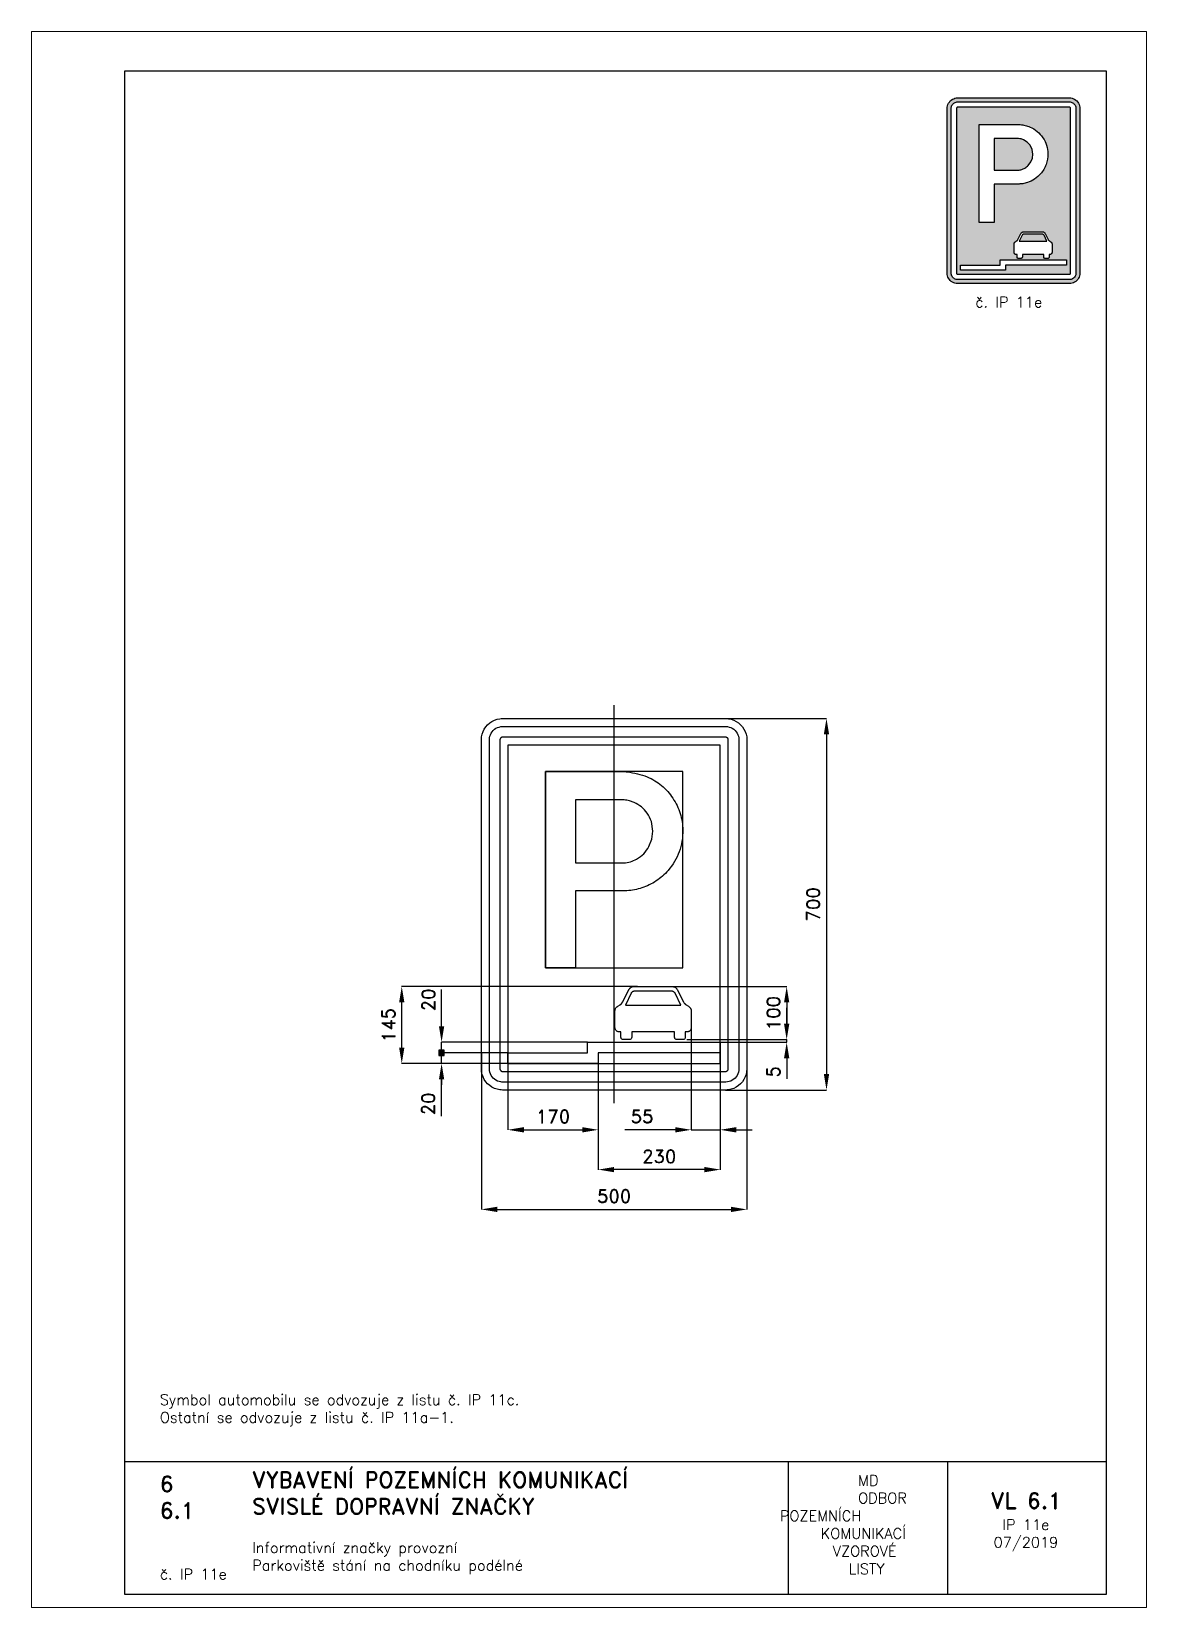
# Paper-space layout 'IP 11e' of a CAD drawing. Header units: millimetres. Extents: x 0 to 210, y 0 to 297.
# The model-space entities are those that its viewports show. They can reach past a viewport. Long polylines and large blocks are cut down to what shows.
import ezdxf

# ---------------------------------------------------------------- set-up
doc = ezdxf.new("R2010")
doc.units = ezdxf.units.MM
doc.header["$LTSCALE"] = 5
doc.linetypes.add('ČERCHOVANÁX2', pattern=[2, 1, -0.5, 0, -0.5])
doc.linetypes.add('ČÁRKOVANÁX2', pattern=[1.5, 1, -0.5])
for name, color, linetype in [('Kóty', 2, 'Continuous'), ('Rozpiska', 7, 'Continuous'), ('Značka', 7, 'Continuous')]:
    doc.layers.add(name, color=color, linetype=linetype)
doc.layers.add('Rámeček', color=6, linetype='Continuous', plot=False)
doc.styles.get("Standard").update_dxf_attribs({"font": 'romand.shx', "height": 25})
doc.dimstyles.get("Standard").update_dxf_attribs({"dimtxt": 25, "dimasz": 30, "dimexe": 0.18, "dimexo": 0.0625, "dimgap": 12.5, "dimtad": 1, "dimdec": 0, "dimzin": 0, "dimdsep": 46, "dimtxsty": 'Standard', "dimcen": 0.09, "dimadec": 0, "dimazin": 0, "dimtfac": 1, "dimtdec": 0, "dimtofl": 0, "dimtmove": 0, "dimatfit": 3, "dimfxl": 1, "dimtolj": 1, "dimtzin": 0, "dimarcsym": 0})

psp = doc.layouts.new('IP 11e')

# ---------------------------------------------------------------- texts
at = {"layer": 'Rozpiska', "color": 7, "attachment_point": 1}
for s, width, gutter_width, heights, insert, char_height in [('\\pi5.2619;č. IP 11e', 25, 75, [0], (172.4999999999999, 247.0033418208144), 2), ('\\PSymbol automobilu se odvozuje z listu č. IP 11c.{\\H1.83333x; }\\POstatní se odvozuje z listu č. IP 11a-1.{\\H1.55556x; }', 155.5010732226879, 100, [0], (24.16971776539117, 43.48877299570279), 2), ('6', 149.04217740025, 100, [0], (24.16971776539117, 24.77143633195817), 3), ('{\\C6;VYBAVENÍ POZEMNÍCH KOMUNIKACÍ\\P}SVISLÉ DOPRAVNÍ ZNAČKY{\\H1.34524x; }', 149.04217740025, 100, [0], (41.56166878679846, 25.56072462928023), 3), ('\\pi14.7414;{\\C6;MD\\P\\pi2.36044;}ODBOR POZEMNÍCH{\\H1.57143x; }\\P\\pi7.69378;KOMUNIKACÍ{\\H1.5x; }\\P\\pi9.97949;{\\C6;VZOROVÉ\\H1.47619x; \\H0.67742x;\\P\\pi12.93187;LISTY\\H1.26984x; }', 33.10184048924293, 100, [0], (140.9534725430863, 24.94523992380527), 2), ('\\pi1.03113;{\\H1.5x;\\C6;VL 6.1\\P\\pi3.22158;\\H0.66667x;IP 11e\\H1.66666x; \\H0.6x;\\P\\pi1.5549;07/2019\\H1.80159x; }', 16.06225436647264, 100, [0], (179.6550617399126, 21.60975232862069), 2), ('6.1', 149.04217740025, 100, [0], (24.16971776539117, 19.77734483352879), 3), ('{\\C6;Informativní značky provozní\\P}Parkoviště stání na chodníku podélné{\\H1.83333x; }', 149.04217740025, 100, [0], (41.56166878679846, 12.28505153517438), 2), ('{\\C6;č. IP 11e}', 18.33049291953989, 100, [2.666666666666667], (24.16971776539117, 7.277565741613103), 2)]:
    psp.add_mtext_dynamic_manual_height_columns(s, width=width, gutter_width=gutter_width, heights=heights, dxfattribs=dict(at, insert=insert, char_height=char_height))

msp = doc.modelspace()

# ---------------------------------------------------------------- texts
at = {"layer": 'Kóty', "char_height": 25, "attachment_point": 5, "rotation": 90}
for s, insert in [('\\A1;20', (-349.785377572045, -180.1344553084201)), ('\\A1;5', (300.0000000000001, -315.4798240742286)), ('\\A1;20', (-349.9999999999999, -376.1446766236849))]:
    msp.add_mtext(s, dxfattribs=dict(at, insert=insert))

# ---------------------------------------------------------------- blocks, each defined once
blk = doc.blocks.new('*D0')
at = {"layer": 'Defpoints', "color": 0, "transparency": 16777216}
for p in [(-400, -154.9999999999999), (43.95078928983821, -155), (-199.9650000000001, -300)]:
    blk.add_point(p, dxfattribs=at)
at = {"layer": 'Kóty', "color": 0, "lineweight": -2, "transparency": 16777216}
for p, q in [((43.88828928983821, -155), (-400.18, -154.9999999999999)), ((-400, -269.9999999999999), (-400, -184.9999999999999)), ((-200.0275000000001, -300), (-400.18, -299.9999999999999))]:
    blk.add_line(p, q, dxfattribs=at)
at = {"layer": 'Kóty', "color": 0, "transparency": 16777216}
for points in [[(-405, -184.9999999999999), (-395, -184.9999999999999), (-400, -154.9999999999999)], [(-405, -269.9999999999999), (-395, -269.9999999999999), (-400, -299.9999999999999)]]:
    blk.add_solid(points, dxfattribs=at)
at = {"layer": 'Kóty', "color": 0, "transparency": 16777216, "insert": (-424.9999999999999, -227.5), "char_height": 25, "attachment_point": 5, "rotation": 90}
blk.add_mtext('\\A1;145', dxfattribs=at)
blk = doc.blocks.new('*D1')
at = {"layer": 'Defpoints', "color": 0, "transparency": 16777216}
for p in [(85.03499999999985, -155), (137.0149999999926, -255.0000000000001), (325, -255.0000000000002)]:
    blk.add_point(p, dxfattribs=at)
at = {"layer": 'Kóty', "color": 0, "lineweight": -2, "transparency": 16777216}
for p, q in [((85.09749999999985, -155), (325.18, -155.0000000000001)), ((325, -185.0000000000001), (325, -225.0000000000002)), ((137.0774999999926, -255.0000000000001), (325.18, -255.0000000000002))]:
    blk.add_line(p, q, dxfattribs=at)
at = {"layer": 'Kóty', "color": 0, "transparency": 16777216}
for points in [[(320, -185.0000000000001), (330, -185.0000000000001), (325, -155.0000000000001)], [(320, -225.0000000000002), (330, -225.0000000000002), (325, -255.0000000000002)]]:
    blk.add_solid(points, dxfattribs=at)
at = {"layer": 'Kóty', "color": 0, "transparency": 16777216, "insert": (300.0000000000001, -205.0000000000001), "char_height": 25, "attachment_point": 5, "rotation": 90}
blk.add_mtext('\\A1;100', dxfattribs=at)
blk = doc.blocks.new('*D2')
at = {"layer": 'Defpoints', "color": 0, "transparency": 16777216}
for p in [(210, 350), (209.9999999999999, -350), (399.9999999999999, -350.0000000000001)]:
    blk.add_point(p, dxfattribs=at)
at = {"layer": 'Kóty', "color": 0, "lineweight": -2, "transparency": 16777216}
for p, q in [((210.0625, 350), (400.1800000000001, 349.9999999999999)), ((400.0000000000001, 319.9999999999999), (399.9999999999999, -320.0000000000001)), ((210.0624999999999, -350), (400.1799999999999, -350.0000000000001))]:
    blk.add_line(p, q, dxfattribs=at)
at = {"layer": 'Kóty', "color": 0, "transparency": 16777216}
for points in [[(395.0000000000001, 319.9999999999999), (405.0000000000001, 319.9999999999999), (400.0000000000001, 349.9999999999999)], [(394.9999999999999, -320.0000000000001), (404.9999999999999, -320.0000000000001), (399.9999999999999, -350.0000000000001)]]:
    blk.add_solid(points, dxfattribs=at)
at = {"layer": 'Kóty', "color": 0, "transparency": 16777216, "insert": (375, 3.541209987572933e-14), "char_height": 25, "attachment_point": 5, "rotation": 90}
blk.add_mtext('\\A1;700', dxfattribs=at)
blk = doc.blocks.new('*D3')
at = {"layer": 'Defpoints', "color": 0, "transparency": 16777216}
for p in [(-200.0275000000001, -300), (-29.95999999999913, -300), (-29.95999999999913, -425)]:
    blk.add_point(p, dxfattribs=at)
at = {"layer": 'Kóty', "color": 0, "lineweight": -2, "transparency": 16777216}
for p, q in [((-200.0275000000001, -300.0625), (-200.0275000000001, -425.18)), ((-29.95999999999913, -300.0625), (-29.95999999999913, -425.18)), ((-170.0275000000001, -425), (-59.95999999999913, -425))]:
    blk.add_line(p, q, dxfattribs=at)
at = {"layer": 'Kóty', "color": 0, "transparency": 16777216}
for points in [[(-170.0275000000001, -420), (-170.0275000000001, -430), (-200.0275000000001, -425)], [(-59.95999999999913, -420), (-59.95999999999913, -430), (-29.95999999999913, -425)]]:
    blk.add_solid(points, dxfattribs=at)
at = {"layer": 'Kóty', "color": 0, "transparency": 16777216, "insert": (-114.9937499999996, -400), "char_height": 25, "attachment_point": 5}
blk.add_mtext('\\A1;170', dxfattribs=at)
blk = doc.blocks.new('*D4')
at = {"layer": 'Defpoints', "color": 0, "transparency": 16777216}
for p in [(145.3500000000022, -230.0246097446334), (200, -280), (145.3500000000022, -425)]:
    blk.add_point(p, dxfattribs=at)
at = {"layer": 'Kóty', "color": 0, "lineweight": -2, "transparency": 16777216}
for p, q in [((145.3500000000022, -230.0871097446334), (145.3500000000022, -425.18)), ((200, -280.0625), (200, -425.18)), ((115.3500000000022, -425), (19.87380952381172, -425)), ((230, -425), (260, -425))]:
    blk.add_line(p, q, dxfattribs=at)
at = {"layer": 'Kóty', "color": 0, "transparency": 16777216}
for points in [[(115.3500000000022, -420), (115.3500000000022, -430), (145.3500000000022, -425)], [(230, -420), (230, -430), (200, -425)]]:
    blk.add_solid(points, dxfattribs=at)
at = {"layer": 'Kóty', "color": 0, "transparency": 16777216, "insert": (52.61190476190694, -400), "char_height": 25, "attachment_point": 5}
blk.add_mtext('\\A1;55', dxfattribs=at)
blk = doc.blocks.new('*D5')
at = {"layer": 'Defpoints', "color": 0, "transparency": 16777216}
for p in [(-250, -280), (250, -277.239433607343), (250, -575)]:
    blk.add_point(p, dxfattribs=at)
at = {"layer": 'Kóty', "color": 0, "lineweight": -2, "transparency": 16777216}
for p, q in [((-250, -280.0625), (-250, -575.1800000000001)), ((250, -277.301933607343), (250, -575.1800000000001)), ((-220, -575), (220, -575))]:
    blk.add_line(p, q, dxfattribs=at)
at = {"layer": 'Kóty', "color": 0, "transparency": 16777216}
for points in [[(-220, -570), (-220, -580), (-250, -575)], [(220, -570), (220, -580), (250, -575)]]:
    blk.add_solid(points, dxfattribs=at)
at = {"layer": 'Kóty', "color": 0, "transparency": 16777216, "insert": (-2.689090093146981e-14, -550), "char_height": 25, "attachment_point": 5}
blk.add_mtext('\\A1;500', dxfattribs=at)
blk = doc.blocks.new('*D6')
at = {"layer": 'Defpoints', "color": 0, "transparency": 16777216}
for p in [(-29.95999999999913, -280), (200, -280.0625), (-29.95999999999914, -500)]:
    blk.add_point(p, dxfattribs=at)
at = {"layer": 'Kóty', "color": 0, "lineweight": -2, "transparency": 16777216}
for p, q in [((-29.95999999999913, -280.0625), (-29.95999999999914, -500.18)), ((200, -280.125), (200, -500.18)), ((170, -500), (0.0400000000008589, -500))]:
    blk.add_line(p, q, dxfattribs=at)
at = {"layer": 'Kóty', "color": 0, "transparency": 16777216}
for points in [[(0.0400000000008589, -495), (0.0400000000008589, -505), (-29.95999999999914, -500)], [(170, -495), (170, -505), (200, -500)]]:
    blk.add_solid(points, dxfattribs=at)
at = {"layer": 'Kóty', "color": 0, "transparency": 16777216, "insert": (85.02000000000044, -475), "char_height": 25, "attachment_point": 5}
blk.add_mtext('\\A1;230', dxfattribs=at)

# ---------------------------------------------------------------- dimensions: what is measured, and where the dimension line sits
at = {"layer": 'Kóty'}
for base, p1, p2, picture, middle in [((399.9999999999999, -350.0000000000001), (210, 350), (209.9999999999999, -350), '*D2', (375, 3.541209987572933e-14)), ((-400, -154.9999999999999), (-199.9650000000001, -300), (43.95078928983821, -155), '*D0', (-424.9999999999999, -227.5)), ((325, -255.0000000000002), (85.03499999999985, -155), (137.0149999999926, -255.0000000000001), '*D1', (300.0000000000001, -205.0000000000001))]:
    dim = msp.add_linear_dim(base=base, p1=p1, p2=p2, angle=90, dimstyle='Standard', dxfattribs=at)
    dim.commit()
    dim.dimension.update_dxf_attribs({"geometry": picture, "text_midpoint": middle})
for base, p1, p2, picture, middle in [((145.3500000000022, -425), (200, -280), (145.3500000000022, -230.0246097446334), '*D4', (52.61190476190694, -400)), ((250, -575), (-250, -280), (250, -277.239433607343), '*D5', (-2.689090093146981e-14, -550)), ((-29.95999999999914, -500), (200, -280.0625), (-29.95999999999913, -280), '*D6', (85.02000000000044, -475)), ((-29.95999999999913, -425), (-200.0275000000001, -300), (-29.95999999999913, -300), '*D3', (-114.9937499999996, -400))]:
    dim = msp.add_linear_dim(base=base, p1=p1, p2=p2, dimstyle='Standard', dxfattribs=at)
    dim.commit()
    dim.dimension.update_dxf_attribs({"geometry": picture, "text_midpoint": middle})

# ---------------------------------------------------------------- hatches: boundary and pattern name
at = {"layer": 'Kóty'}
h = msp.add_hatch(color=256, dxfattribs=at)
h.dxf.hatch_style = 1
h.paths.add_polyline_path([(-330, -285), (-320, -285), (-320, -275), (-330, -275)])

# ---------------------------------------------------------------- linework, layer by layer
for p, q in [((-325, -229.9999999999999), (-325, -160.8378645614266)), ((325, -225.0000000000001), (325, -195.0000000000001)), ((-325, -250), (-325, -220)), ((-49.95999999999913, -260), (-325.18, -259.9999999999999)), ((137.0774999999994, -255), (325.18, -255.0000000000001)), ((200, -260), (325.18, -260)), ((-200.0275000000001, -280), (-325.18, -280)), ((-200.0625, -280), (-325.18, -280)), ((325, -290), (325, -328.8031362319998)), ((-200.0275000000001, -300), (-325.18, -300)), ((-325, -310), (-325, -340)), ((-325, -399.1621354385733), (-325, -330))]:
    msp.add_line(p, q, dxfattribs=at)
for points in [[(-325, -280), (-325, -259.9999999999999)], [(325, -260), (325, -255.0000000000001)], [(-330, -275), (-320, -285)], [(-320, -275), (-330, -285)], [(-325, -299.9999999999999), (-325, -275)], [(145.3500000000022, -425), (200, -425)]]:
    msp.add_lwpolyline(points, dxfattribs=at)
msp.add_lwpolyline([(-330, -285), (-320, -285), (-320, -275), (-330, -275)], close=True, dxfattribs=at)
for points in [[(-330, -229.9999999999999), (-320, -229.9999999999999), (-325, -259.9999999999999)], [(320, -225.0000000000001), (330, -225.0000000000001), (325, -255.0000000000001)], [(320, -290), (330, -290), (325, -260)], [(-330, -330), (-320, -330), (-325, -300)]]:
    msp.add_solid(points, dxfattribs=at)
at = {"layer": 'Značka', "color": 6, "linetype": 'ČERCHOVANÁX2', "ltscale": 5}
msp.add_lwpolyline([(0, -375), (0, 375)], dxfattribs=at)
at = {"layer": 'Značka', "color": 5}
for points in [[(-210, -350), (-210.2000000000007, -349.9995000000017), (-210.2999999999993, -349.9988000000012, -0.0321716), (-215.5, -349.6369999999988), (-220.6000000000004, -348.5822999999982), (-225.5, -346.9226999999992), (-230.1000000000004, -344.5885000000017), (-234.3999999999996, -341.7139999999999), (-238.2999999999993, -338.2842999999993), (-241.7000000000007, -334.4026000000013), (-244.6000000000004, -330.0905999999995), (-246.8999999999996, -325.460500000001), (-248.6000000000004, -320.5548999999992), (-249.7000000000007, -315.4766999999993), (-250, -310.3139999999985), (-250, -310.1569999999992), (-250, -310), (-250, 310), (-250, 310.1569999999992), (-250, 310.3139999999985), (-249.6000000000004, 315.4789999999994), (-248.6000000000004, 320.5550000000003), (-246.8999999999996, 325.4639999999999), (-244.6000000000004, 330.0910000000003), (-241.7000000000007, 334.4019999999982), (-238.2999999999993, 338.2839999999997), (-234.3999999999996, 341.7170000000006), (-230.1000000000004, 344.5889999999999), (-225.5, 346.905999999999), (-220.6000000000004, 348.5819999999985), (-215.5, 349.6539999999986, -0.0367311), (-210.2999999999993, 349.9989999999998), (-210.2000000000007, 350), (-210, 350), (210, 350), (210.2000000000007, 350), (210.2999999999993, 349.9989999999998, -0.0321716), (215.5, 349.6369999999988), (220.6000000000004, 348.5819999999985), (225.5, 346.9229999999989), (230.1000000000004, 344.5889999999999), (234.3999999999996, 341.7139999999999), (238.2999999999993, 338.2839999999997), (241.7000000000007, 334.4029999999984), (244.6000000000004, 330.0910000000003), (246.8999999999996, 325.4599999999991), (248.6000000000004, 320.5550000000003), (249.7000000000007, 315.476999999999), (250, 310.3139999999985), (250, 310.1569999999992), (250, 310), (250, -310), (250, -310.1569999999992), (250, -310.3139999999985), (249.6000000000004, -315.4791000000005), (248.6000000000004, -320.5548999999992), (246.8999999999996, -325.4635999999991), (244.6000000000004, -330.0905999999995), (241.7000000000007, -334.4016999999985), (238.2999999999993, -338.2842999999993), (234.3999999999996, -341.7171999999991), (230.1000000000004, -344.5885000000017), (225.5, -346.9061000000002), (220.6000000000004, -348.5822999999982), (215.5, -349.6542000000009, -0.0367341), (210.2999999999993, -349.9988000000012), (210.2000000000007, -349.9995999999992), (210, -350), (-210, -350)], [(-210, -335), (-210.1000000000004, -334.9997000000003), (-210.2000000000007, -334.9991999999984, -0.0321601), (-213.3999999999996, -334.7730999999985), (-216.6000000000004, -334.1139000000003), (-219.7000000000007, -333.0767000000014), (-222.6000000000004, -331.6178), (-225.2999999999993, -329.8211999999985), (-227.7000000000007, -327.6777000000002), (-229.7999999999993, -325.2515999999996), (-231.6000000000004, -322.5565999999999), (-233.1000000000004, -319.6627999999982), (-234.1000000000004, -316.5967999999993), (-234.7999999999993, -313.4229999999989), (-235, -310.1959999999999), (-235, -310.0980000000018), (-235, -310), (-235, 310), (-235, 310.0980000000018), (-235, 310.1959999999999), (-234.7999999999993, 313.4239999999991), (-234.1000000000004, 316.5970000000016), (-233.1000000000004, 319.6650000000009), (-231.6000000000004, 322.5570000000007), (-229.7999999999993, 325.2510000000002), (-227.7000000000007, 327.6779999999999), (-225.2999999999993, 329.8230000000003), (-222.6000000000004, 331.6179999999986), (-219.7000000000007, 333.0659999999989), (-216.6000000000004, 334.1140000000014), (-213.3999999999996, 334.7839999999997, -0.0367287), (-210.2000000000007, 334.9989999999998), (-210.1000000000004, 335), (-210, 335), (210, 335), (210.1000000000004, 335), (210.2000000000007, 334.9989999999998, -0.0321789), (213.3999999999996, 334.773000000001), (216.6000000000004, 334.1140000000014), (219.7000000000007, 333.0770000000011), (222.6000000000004, 331.6179999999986), (225.2999999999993, 329.8209999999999), (227.7000000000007, 327.6779999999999), (229.7999999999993, 325.2520000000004), (231.6000000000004, 322.5570000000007), (233.1000000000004, 319.6630000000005), (234.1000000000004, 316.5970000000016), (234.7999999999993, 313.4229999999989), (235, 310.1959999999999), (235, 310.0980000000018), (235, 310), (235, -310), (235, -310.0980000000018), (235, -310.1959999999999), (234.7999999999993, -313.4239999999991), (234.1000000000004, -316.5967999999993), (233.1000000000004, -319.6647999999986), (231.6000000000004, -322.5565999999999), (229.7999999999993, -325.2511000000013), (227.7000000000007, -327.6777000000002), (225.2999999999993, -329.8233), (222.6000000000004, -331.6178), (219.7000000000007, -333.0662999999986), (216.6000000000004, -334.1139000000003), (213.3999999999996, -334.7838999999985), (210.2000000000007, -334.9991999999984), (210.1000000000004, -334.9997000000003), (210, -335), (-210, -335)], [(-129.2000000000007, -119.9609999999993), (-129.2000000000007, 250.0390000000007), (20.5, 250.0390000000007), (22.70000000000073, 249.7540000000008), (24.89999999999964, 249.4599999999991, -0.0253522), (43.89999999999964, 246.0109999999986, -0.042933), (62.20000000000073, 240.018, -0.0795852), (89.39999999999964, 223.7220000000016, -0.076468), (110.5, 199.7419999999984, -0.0768591), (124.5, 171.2129999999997, -0.0757333), (129.2000000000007, 139.7710000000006, -0.09403439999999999), (122.6000000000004, 99.08699999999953, -0.0983727), (101.5, 63.84400000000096, -0.0732822), (79.20000000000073, 43.98800000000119, -0.067707), (52.39999999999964, 31.12199999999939, -0.0342059), (38.39999999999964, 27.28199999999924, -0.0378679), (24.10000000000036, 25.49499999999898), (21.70000000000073, 25.38300000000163), (19.29999999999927, 25.30199999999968), (-72.5, 25.30199999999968), (-72.5, -119.9609999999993), (-129.2000000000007, -119.9609999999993)], [(-72.5, 196.8899999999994), (-72.5, 77.87299999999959), (15.10000000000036, 77.87299999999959), (16.79999999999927, 77.875), (18.60000000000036, 77.91100000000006, 0.0671332), (30.89999999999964, 80.10099999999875, 0.0577061), (42.39999999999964, 85.31100000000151, 0.07172569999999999), (55.70000000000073, 95.39600000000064, 0.0745311), (65.5, 108.7829999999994), (71.10000000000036, 122.7849999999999), (72.79999999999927, 137.844000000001), (70.10000000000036, 155.7910000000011, 0.08373560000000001), (62.10000000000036, 171.9150000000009, 0.0733358), (51.29999999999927, 183.4540000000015, 0.0660673), (37.79999999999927, 191.648000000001), (28.70000000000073, 195.0410000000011, 0.0492476), (19.20000000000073, 196.6970000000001), (17.70000000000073, 196.8050000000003), (16.29999999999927, 196.8899999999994), (-72.5, 196.8899999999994)], [(125.7299999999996, -190.2759999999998), (115.0699999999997, -167.4049999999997), (114.75, -167.0370000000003), (114.4200000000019, -166.674), (113.8300000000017, -166.0770000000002), (113.1900000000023, -165.5370000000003), (112.6200000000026, -165.1419999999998), (112.0200000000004, -164.7969999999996), (111.3700000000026, -164.4790000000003), (110.6900000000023, -164.21), (110.0699999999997, -164.0100000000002), (109.4400000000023, -163.8590000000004), (108.7700000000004, -163.7560000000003), (108.1100000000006, -163.7049999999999), (107.5900000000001, -163.6909999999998), (107.0699999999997, -163.6899999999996), (39.88000000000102, -163.6899999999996), (39.27999999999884, -163.692, 0.0111336), (38.69000000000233, -163.7120000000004), (38.04000000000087, -163.7730000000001), (37.38999999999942, -163.8829999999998), (36.77999999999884, -164.0360000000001), (36.18000000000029, -164.2349999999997), (35.54000000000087, -164.4939999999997), (34.92000000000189, -164.7969999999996), (34.29000000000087, -165.1610000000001), (33.69000000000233, -165.5810000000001), (33.02000000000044, -166.1629999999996), (32.40000000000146, -166.8050000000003), (32.13999999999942, -167.1030000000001), (31.88000000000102, -167.4049999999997), (21.20999999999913, -190.2759999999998), (125.7299999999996, -190.2759999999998)]]:
    msp.add_lwpolyline(points, format="xyb", dxfattribs=at)
for points in [[(-210, -315), (210, -315), (210, -315), (210, -315), (210.7000000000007, -314.9550000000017), (211.2999999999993, -314.8230000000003), (211.8999999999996, -314.6150000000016), (212.5, -314.3240000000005), (213.1000000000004, -313.9639999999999), (213.5, -313.5360000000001), (214, -313.0499999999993), (214.2999999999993, -312.5109999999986), (214.6000000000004, -311.9330000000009), (214.7999999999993, -311.3189999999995), (215, -310.6850000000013), (215, -310.0390000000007), (215, -310.0200000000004), (215, -310), (215, 310), (215, 310.0200000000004), (215, 310.0390000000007), (215, 310.6850000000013), (214.7999999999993, 311.3189999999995), (214.6000000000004, 311.9330000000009), (214.2999999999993, 312.5109999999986), (214, 313.0499999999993), (213.5, 313.5360000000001), (213.1000000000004, 313.9650000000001), (212.5, 314.3240000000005), (211.8999999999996, 314.6130000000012), (211.2999999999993, 314.8230000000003), (210.7000000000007, 314.9569999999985), (210, 315), (210, 315), (210, 315), (-210, 315), (-210, 315), (-210, 315), (-210.7000000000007, 314.9550000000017), (-211.2999999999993, 314.8230000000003), (-211.8999999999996, 314.6150000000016), (-212.5, 314.3240000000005), (-213.1000000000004, 313.9639999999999), (-213.5, 313.5360000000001), (-214, 313.0499999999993), (-214.2999999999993, 312.5109999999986), (-214.6000000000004, 311.9330000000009), (-214.7999999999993, 311.3189999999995), (-215, 310.6850000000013), (-215, 310.0390000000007), (-215, 310.0200000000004), (-215, 310), (-215, -310), (-215, -310.0200000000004), (-215, -310.0390000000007), (-215, -310.6850000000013), (-214.7999999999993, -311.3189999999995), (-214.6000000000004, -311.9330000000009), (-214.2999999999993, -312.5109999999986), (-214, -313.0499999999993), (-213.5, -313.5360000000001), (-213.1000000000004, -313.9650000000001), (-212.5, -314.3240000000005), (-211.8999999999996, -314.6130000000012), (-211.2999999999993, -314.8230000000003), (-210.7000000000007, -314.9569999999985), (-210, -315), (-210, -315), (-210, -315)], [(110.3700000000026, -155), (111.2000000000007, -155.1229999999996), (112.0400000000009, -155.2749999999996), (112.75, -155.4499999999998), (113.4500000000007, -155.6809999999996), (114.2099999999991, -156.0100000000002), (114.9300000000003, -156.4070000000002), (115.6599999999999, -156.8770000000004), (116.3400000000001, -157.4040000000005), (116.9200000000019, -157.9170000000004), (117.4500000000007, -158.4780000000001), (117.9500000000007, -159.1000000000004), (118.3899999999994, -159.7619999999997), (118.7000000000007, -160.2920000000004), (119, -160.8310000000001), (130.5900000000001, -184.1220000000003), (132.1200000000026, -186.357), (132.3700000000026, -186.6260000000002), (132.630000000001, -186.8919999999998), (132.9200000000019, -187.1869999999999), (133.2299999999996, -187.4740000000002), (133.510000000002, -187.7290000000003), (133.8000000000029, -187.9769999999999), (134.0900000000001, -188.2070000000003), (134.3700000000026, -188.4300000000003), (134.6200000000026, -188.6130000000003), (134.8700000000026, -188.79), (135.3400000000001, -189.098), (135.8100000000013, -189.3940000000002), (140.1700000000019, -192.2129999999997), (140.8100000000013, -192.6379999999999), (141.4400000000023, -193.0839999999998), (142.1100000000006, -193.6319999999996), (142.7299999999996, -194.2399999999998), (143.2400000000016, -194.8440000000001), (143.6900000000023, -195.4899999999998), (144.0800000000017, -196.1289999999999), (144.4200000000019, -196.7939999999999), (144.6800000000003, -197.3720000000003), (144.8899999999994, -197.9679999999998), (145.1000000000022, -198.7370000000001), (145.2400000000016, -199.5200000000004), (145.3000000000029, -199.8760000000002), (145.3500000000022, -200.2330000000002), (145.3500000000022, -232.4369999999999), (145.2299999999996, -233.3980000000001), (145.0600000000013, -234.3509999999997), (144.760000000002, -235.3800000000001), (144.3100000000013, -236.3519999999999), (143.7799999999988, -237.1689999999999), (143.130000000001, -237.9059999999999), (142.4500000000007, -238.5330000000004), (141.7099999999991, -239.0810000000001), (141.0400000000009, -239.4880000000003), (140.3199999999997, -239.8140000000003), (139.3600000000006, -240.107), (138.3700000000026, -240.2799999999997), (137.9099999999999, -240.3360000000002), (137.4500000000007, -240.3829999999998), (134.0400000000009, -240.3829999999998), (134.0400000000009, -250.9769999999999), (133.9500000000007, -251.732), (133.7799999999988, -252.4690000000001), (133.260000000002, -253.4470000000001), (132.4599999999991, -254.2020000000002), (131.3400000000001, -254.7219999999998), (130.1000000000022, -255), (117.8300000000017, -255), (116.8199999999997, -254.7939999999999), (115.8600000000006, -254.4380000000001), (115, -253.7889999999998), (114.380000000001, -252.9110000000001), (114.0500000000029, -251.973), (113.880000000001, -250.9769999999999), (113.880000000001, -240.3829999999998), (33.06000000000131, -240.3829999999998), (33.06000000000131, -250.9769999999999), (32.95999999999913, -251.7219999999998), (32.77999999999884, -252.4489999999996), (32.2400000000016, -253.4489999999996), (31.40999999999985, -254.2179999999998), (30.31999999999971, -254.7219999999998), (29.11000000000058, -255), (16.85000000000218, -255), (15.79000000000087, -254.7920000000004), (14.79000000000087, -254.4160000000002), (13.95999999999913, -253.768), (13.36000000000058, -252.8980000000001), (13.05000000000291, -251.9650000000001), (12.90999999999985, -250.9769999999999), (12.90999999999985, -240.3829999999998), (9.4900000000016, -240.3829999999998), (8.930000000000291, -240.3239999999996), (8.380000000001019, -240.2529999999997), (7.450000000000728, -240.0739999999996), (6.55000000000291, -239.7860000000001), (5.870000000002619, -239.4700000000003), (5.229999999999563, -239.0810000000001), (4.450000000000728, -238.5010000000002), (3.740000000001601, -237.8360000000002), (3.080000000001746, -237.0519999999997), (2.540000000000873, -236.1809999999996), (2.110000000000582, -235.1760000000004), (1.830000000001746, -234.116), (1.690000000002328, -233.2790000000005), (1.600000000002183, -232.4369999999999), (1.600000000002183, -200.2330000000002), (1.659999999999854, -199.7969999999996), (1.729999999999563, -199.3620000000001), (1.870000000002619, -198.6279999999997), (2.069999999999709, -197.9070000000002), (2.279999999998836, -197.3429999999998), (2.520000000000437, -196.7939999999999), (2.880000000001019, -196.0950000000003), (3.30000000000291, -195.424), (3.779999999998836, -194.75), (4.319999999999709, -194.1239999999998), (4.959999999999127, -193.5159999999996), (5.659999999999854, -192.9700000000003), (6.209999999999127, -192.5839999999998), (6.770000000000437, -192.2129999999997), (11.13000000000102, -189.3940000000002), (11.62000000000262, -189.0889999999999), (12.10000000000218, -188.7730000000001), (12.33000000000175, -188.6040000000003), (12.56999999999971, -188.4300000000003), (12.87000000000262, -188.1949999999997), (13.17000000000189, -187.9520000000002), (13.47999999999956, -187.692), (13.77000000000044, -187.4219999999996), (14.08000000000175, -187.1289999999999), (14.38000000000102, -186.826), (14.60000000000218, -186.5929999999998), (14.81999999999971, -186.357), (16.35000000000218, -184.1220000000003), (27.94000000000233, -160.8310000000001), (28.18000000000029, -160.4080000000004), (28.42000000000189, -159.9880000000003), (28.86000000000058, -159.2920000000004), (29.36000000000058, -158.6360000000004), (29.80000000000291, -158.1450000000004), (30.27000000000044, -157.6890000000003), (30.94000000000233, -157.134), (31.63999999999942, -156.634), (32.43000000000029, -156.165), (33.25, -155.7780000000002), (34.17000000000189, -155.4579999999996), (35.11000000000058, -155.2330000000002), (35.84000000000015, -155.1049999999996), (36.58000000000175, -155), (110.3700000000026, -155)], [(-49.95999999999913, -280), (-49.95999999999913, -270), (-49.95999999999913, -260), (200, -260), (200, -280), (-29.95999999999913, -280), (-29.95999999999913, -290), (-29.95999999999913, -300), (-200, -300), (-200, -280), (-49.95999999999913, -280)]]:
    msp.add_lwpolyline(points, dxfattribs=at)
at = {"layer": 'Značka', "color": 6, "linetype": 'ČÁRKOVANÁX2', "ltscale": 2.5}
for points in [[(-200, -300), (200, -300), (200, 300), (-200.0000000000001, 300)], [(-129.2000000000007, -119.9609999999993), (129.1829999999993, -119.9609999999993), (129.1829999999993, 250.0390000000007), (-129.2000000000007, 250.0390000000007)]]:
    msp.add_lwpolyline(points, close=True, dxfattribs=at)

msp.set_redraw_order([(e.dxf.handle, doc.entitydb.next_handle()) for e in msp.query("TEXT MTEXT ATTDEF DIMENSION ARC_DIMENSION")])  # texts and dimensions are drawn at this point

# ---------------------------------------------------------------- hatches: boundary and pattern name
at = {"layer": 'Značka'}
h = psp.add_hatch(color=170, dxfattribs=at)
h.dxf.hatch_style = 1
edge = h.paths.add_edge_path(flags=16)
edge.add_line((174.4612313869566, 250.2445939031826), (174.4562313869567, 250.2446089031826))
edge.add_line((174.4562313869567, 250.2446089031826), (174.4512313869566, 250.2446339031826))
edge.add_arc((174.4589683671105, 251.4920304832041), 1.247420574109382, 262.2721961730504, 269.64462735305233, ccw=False)
edge.add_line((174.2912313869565, 250.2559389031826), (174.1312313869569, 250.2888989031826))
edge.add_line((174.1312313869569, 250.2888989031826), (173.9762313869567, 250.3407589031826))
edge.add_line((173.9762313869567, 250.3407589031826), (173.8312313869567, 250.4137039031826))
edge.add_line((173.8312313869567, 250.4137039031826), (173.6962313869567, 250.5035339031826))
edge.add_line((173.6962313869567, 250.5035339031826), (173.5762313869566, 250.6107089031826))
edge.add_line((173.5762313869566, 250.6107089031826), (173.4712313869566, 250.7320139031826))
edge.add_line((173.4712313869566, 250.7320139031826), (173.3812313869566, 250.8667639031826))
edge.add_line((173.3812313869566, 250.8667639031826), (173.3062313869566, 251.0114539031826))
edge.add_line((173.3062313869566, 251.0114539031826), (173.2562313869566, 251.1647539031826))
edge.add_line((173.2562313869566, 251.1647539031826), (173.2212313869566, 251.3234439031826))
edge.add_line((173.2212313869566, 251.3234439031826), (173.2112313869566, 251.4847939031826))
edge.add_line((173.2112313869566, 251.4847939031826), (173.2112313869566, 251.4896939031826))
edge.add_line((173.2112313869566, 251.4896939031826), (173.2112313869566, 251.4945939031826))
edge.add_line((173.2112313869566, 251.4945939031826), (173.2112313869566, 282.4945939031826))
edge.add_line((173.2112313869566, 282.4945939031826), (173.2112313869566, 282.4994939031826))
edge.add_line((173.2112313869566, 282.4994939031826), (173.2112313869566, 282.5043939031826))
edge.add_line((173.2112313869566, 282.5043939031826), (173.2212313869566, 282.6657939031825))
edge.add_line((173.2212313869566, 282.6657939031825), (173.2562313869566, 282.8244439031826))
edge.add_line((173.2562313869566, 282.8244439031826), (173.3062313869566, 282.9778439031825))
edge.add_line((173.3062313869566, 282.9778439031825), (173.3812313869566, 283.1224439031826))
edge.add_line((173.3812313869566, 283.1224439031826), (173.4712313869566, 283.2571439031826))
edge.add_line((173.4712313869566, 283.2571439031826), (173.5762313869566, 283.3784939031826))
edge.add_line((173.5762313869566, 283.3784939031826), (173.6962313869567, 283.4857439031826))
edge.add_line((173.6962313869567, 283.4857439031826), (173.8312313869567, 283.5754939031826))
edge.add_line((173.8312313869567, 283.5754939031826), (173.9762313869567, 283.6478939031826))
edge.add_line((173.9762313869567, 283.6478939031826), (174.1312313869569, 283.7002939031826))
edge.add_line((174.1312313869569, 283.7002939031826), (174.2912313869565, 283.7337939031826))
edge.add_line((174.2912313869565, 283.7337939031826), (174.4512313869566, 283.7445439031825))
edge.add_line((174.4512313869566, 283.7445439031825), (174.4562313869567, 283.7445939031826))
edge.add_line((174.4562313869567, 283.7445939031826), (174.4612313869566, 283.7445939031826))
edge.add_line((174.4612313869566, 283.7445939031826), (195.4612313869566, 283.7445939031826))
edge.add_line((195.4612313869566, 283.7445939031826), (195.4662313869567, 283.7445939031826))
edge.add_line((195.4662313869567, 283.7445939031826), (195.4712313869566, 283.7445439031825))
edge.add_arc((195.4635847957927, 282.497880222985), 1.246687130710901, 82.27181423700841, 89.64857249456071, ccw=False)
edge.add_line((195.6312313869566, 283.7332439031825), (195.7912313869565, 283.7002939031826))
edge.add_line((195.7912313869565, 283.7002939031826), (195.9462313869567, 283.6484439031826))
edge.add_line((195.9462313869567, 283.6484439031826), (196.0912313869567, 283.5754939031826))
edge.add_line((196.0912313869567, 283.5754939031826), (196.2262313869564, 283.4856439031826))
edge.add_line((196.2262313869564, 283.4856439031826), (196.3462313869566, 283.3784939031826))
edge.add_line((196.3462313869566, 283.3784939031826), (196.4512313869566, 283.2571939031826))
edge.add_line((196.4512313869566, 283.2571939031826), (196.5412313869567, 283.1224439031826))
edge.add_line((196.5412313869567, 283.1224439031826), (196.6162313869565, 282.9777439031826))
edge.add_line((196.6162313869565, 282.9777439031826), (196.6662313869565, 282.8244439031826))
edge.add_line((196.6662313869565, 282.8244439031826), (196.7012313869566, 282.6657439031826))
edge.add_line((196.7012313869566, 282.6657439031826), (196.7112313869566, 282.5043939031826))
edge.add_line((196.7112313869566, 282.5043939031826), (196.7112313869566, 282.4994939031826))
edge.add_line((196.7112313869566, 282.4994939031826), (196.7112313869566, 282.4945939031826))
edge.add_line((196.7112313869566, 282.4945939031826), (196.7112313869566, 251.4945939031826))
edge.add_line((196.7112313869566, 251.4945939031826), (196.7112313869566, 251.4896939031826))
edge.add_line((196.7112313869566, 251.4896939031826), (196.7112313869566, 251.4847939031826))
edge.add_line((196.7112313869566, 251.4847939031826), (196.7012313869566, 251.3233939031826))
edge.add_line((196.7012313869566, 251.3233939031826), (196.6662313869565, 251.1647539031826))
edge.add_line((196.6662313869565, 251.1647539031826), (196.6162313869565, 251.0113539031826))
edge.add_line((196.6162313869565, 251.0113539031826), (196.5412313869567, 250.8667639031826))
edge.add_line((196.5412313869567, 250.8667639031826), (196.4512313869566, 250.7320389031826))
edge.add_line((196.4512313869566, 250.7320389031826), (196.3462313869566, 250.6107089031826))
edge.add_line((196.3462313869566, 250.6107089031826), (196.2262313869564, 250.5034289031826))
edge.add_line((196.2262313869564, 250.5034289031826), (196.0912313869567, 250.4137039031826))
edge.add_line((196.0912313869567, 250.4137039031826), (195.9462313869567, 250.3412789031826))
edge.add_line((195.9462313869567, 250.3412789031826), (195.7912313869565, 250.2888989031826))
edge.add_line((195.7912313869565, 250.2888989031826), (195.6312313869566, 250.2553989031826))
edge.add_line((195.6312313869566, 250.2553989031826), (195.4712313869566, 250.2446339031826))
edge.add_line((195.4712313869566, 250.2446339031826), (195.4662313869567, 250.2446089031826))
edge.add_line((195.4662313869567, 250.2446089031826), (195.4612313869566, 250.2445939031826))
edge.add_line((195.4612313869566, 250.2445939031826), (174.4612313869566, 250.2445939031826))
edge = h.paths.add_edge_path()
edge.add_line((174.4612313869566, 249.4945939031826), (174.4512313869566, 249.4946189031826))
edge.add_line((174.4512313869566, 249.4946189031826), (174.4462313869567, 249.4946539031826))
edge.add_arc((174.4565762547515, 251.5208169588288), 2.026189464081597, 262.33242950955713, 269.7074706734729, ccw=False)
edge.add_line((174.1862313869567, 249.5127439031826), (173.9312313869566, 249.5654789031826))
edge.add_line((173.9312313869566, 249.5654789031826), (173.6862313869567, 249.6484589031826))
edge.add_line((173.6862313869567, 249.6484589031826), (173.4562313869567, 249.7651689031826))
edge.add_line((173.4562313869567, 249.7651689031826), (173.2412313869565, 249.9088939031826))
edge.add_line((173.2412313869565, 249.9088939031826), (173.0462313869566, 250.0803789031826))
edge.add_line((173.0462313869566, 250.0803789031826), (172.8762313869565, 250.2744639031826))
edge.add_line((172.8762313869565, 250.2744639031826), (172.7312313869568, 250.4900639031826))
edge.add_line((172.7312313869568, 250.4900639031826), (172.6162313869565, 250.7215689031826))
edge.add_line((172.6162313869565, 250.7215689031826), (172.5312313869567, 250.9668489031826))
edge.add_line((172.5312313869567, 250.9668489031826), (172.4762313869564, 251.2207589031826))
edge.add_line((172.4762313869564, 251.2207589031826), (172.4612313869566, 251.4788939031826))
edge.add_line((172.4612313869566, 251.4788939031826), (172.4612313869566, 251.4867439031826))
edge.add_line((172.4612313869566, 251.4867439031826), (172.4612313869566, 251.4945939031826))
edge.add_line((172.4612313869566, 251.4945939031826), (172.4612313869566, 282.4945939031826))
edge.add_line((172.4612313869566, 282.4945939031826), (172.4612313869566, 282.5024439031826))
edge.add_line((172.4612313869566, 282.5024439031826), (172.4612313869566, 282.5102939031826))
edge.add_line((172.4612313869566, 282.5102939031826), (172.4812313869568, 282.7685439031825))
edge.add_line((172.4812313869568, 282.7685439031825), (172.5312313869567, 283.0223439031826))
edge.add_line((172.5312313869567, 283.0223439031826), (172.6162313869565, 283.2677939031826))
edge.add_line((172.6162313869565, 283.2677939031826), (172.7312313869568, 283.4991439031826))
edge.add_line((172.7312313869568, 283.4991439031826), (172.8762313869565, 283.7146939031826))
edge.add_line((172.8762313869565, 283.7146939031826), (173.0462313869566, 283.9087939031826))
edge.add_line((173.0462313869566, 283.9087939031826), (173.2412313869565, 284.0804439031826))
edge.add_line((173.2412313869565, 284.0804439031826), (173.4562313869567, 284.2240439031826))
edge.add_line((173.4562313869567, 284.2240439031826), (173.6862313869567, 284.3398939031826))
edge.add_line((173.6862313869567, 284.3398939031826), (173.9312313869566, 284.4236939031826))
edge.add_line((173.9312313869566, 284.4236939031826), (174.1862313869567, 284.4772939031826))
edge.add_line((174.1862313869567, 284.4772939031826), (174.4462313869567, 284.4945439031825))
edge.add_line((174.4462313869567, 284.4945439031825), (174.4512313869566, 284.4945939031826))
edge.add_line((174.4512313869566, 284.4945939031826), (174.4612313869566, 284.4945939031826))
edge.add_line((174.4612313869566, 284.4945939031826), (195.4612313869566, 284.4945939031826))
edge.add_line((195.4612313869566, 284.4945939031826), (195.4712313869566, 284.4945939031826))
edge.add_line((195.4712313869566, 284.4945939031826), (195.4762313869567, 284.4945439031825))
edge.add_arc((195.4658089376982, 282.4683758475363), 2.02619486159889, 82.33023644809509, 89.70527761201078, ccw=False)
edge.add_line((195.7362313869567, 284.4764439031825), (195.9912313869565, 284.4236939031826))
edge.add_line((195.9912313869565, 284.4236939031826), (196.2362313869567, 284.3407439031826))
edge.add_line((196.2362313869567, 284.3407439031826), (196.4662313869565, 284.2240439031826))
edge.add_line((196.4662313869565, 284.2240439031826), (196.6812313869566, 284.0802939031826))
edge.add_line((196.6812313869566, 284.0802939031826), (196.8762313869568, 283.9087939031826))
edge.add_line((196.8762313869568, 283.9087939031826), (197.0462313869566, 283.7147439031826))
edge.add_line((197.0462313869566, 283.7147439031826), (197.1912313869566, 283.4991439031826))
edge.add_line((197.1912313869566, 283.4991439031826), (197.3062313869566, 283.2675939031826))
edge.add_line((197.3062313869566, 283.2675939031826), (197.3912313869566, 283.0223439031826))
edge.add_line((197.3912313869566, 283.0223439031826), (197.4462313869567, 282.7684439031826))
edge.add_line((197.4462313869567, 282.7684439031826), (197.4612313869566, 282.5102939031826))
edge.add_line((197.4612313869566, 282.5102939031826), (197.4612313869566, 282.5024439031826))
edge.add_line((197.4612313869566, 282.5024439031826), (197.4612313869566, 282.4945939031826))
edge.add_line((197.4612313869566, 282.4945939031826), (197.4612313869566, 251.4945939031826))
edge.add_line((197.4612313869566, 251.4945939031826), (197.4612313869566, 251.4867439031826))
edge.add_line((197.4612313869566, 251.4867439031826), (197.4612313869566, 251.4788939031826))
edge.add_line((197.4612313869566, 251.4788939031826), (197.4412313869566, 251.2206389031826))
edge.add_line((197.4412313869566, 251.2206389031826), (197.3912313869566, 250.9668489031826))
edge.add_line((197.3912313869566, 250.9668489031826), (197.3062313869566, 250.7214139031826))
edge.add_line((197.3062313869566, 250.7214139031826), (197.1912313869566, 250.4900639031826))
edge.add_line((197.1912313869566, 250.4900639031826), (197.0462313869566, 250.2745089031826))
edge.add_line((197.0462313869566, 250.2745089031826), (196.8762313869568, 250.0803789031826))
edge.add_line((196.8762313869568, 250.0803789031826), (196.6812313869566, 249.9087339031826))
edge.add_line((196.6812313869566, 249.9087339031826), (196.4662313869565, 249.7651689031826))
edge.add_line((196.4662313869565, 249.7651689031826), (196.2362313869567, 249.6492889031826))
edge.add_line((196.2362313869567, 249.6492889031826), (195.9912313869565, 249.5654789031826))
edge.add_line((195.9912313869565, 249.5654789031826), (195.7362313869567, 249.5118839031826))
edge.add_line((195.7362313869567, 249.5118839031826), (195.4762313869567, 249.4946539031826))
edge.add_line((195.4762313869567, 249.4946539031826), (195.4712313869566, 249.4946139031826))
edge.add_line((195.4712313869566, 249.4946139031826), (195.4612313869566, 249.4945939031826))
edge.add_line((195.4612313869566, 249.4945939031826), (174.4612313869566, 249.4945939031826))
h = psp.add_hatch(color=170, dxfattribs=at)
h.dxf.hatch_style = 1
h.paths.add_polyline_path([(174.4612313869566, 251.2445939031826), (195.4612313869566, 251.2445939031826), (195.4962313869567, 251.2468439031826), (195.5262313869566, 251.2534439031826), (195.5562313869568, 251.2638439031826), (195.5862313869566, 251.2783939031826), (195.6162313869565, 251.2963939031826), (195.6362313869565, 251.3177939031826), (195.6612313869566, 251.3420939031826), (195.6762313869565, 251.3690439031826), (195.6912313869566, 251.3979439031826), (195.7012313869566, 251.4286439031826), (195.7112313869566, 251.4603439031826), (195.7112313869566, 251.4926439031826), (195.7112313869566, 251.4935939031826), (195.7112313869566, 251.4945939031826), (195.7112313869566, 282.4945939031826), (195.7112313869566, 282.4955939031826), (195.7112313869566, 282.4965439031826), (195.7112313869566, 282.5288439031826), (195.7012313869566, 282.5605439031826), (195.6912313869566, 282.5912439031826), (195.6762313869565, 282.6201439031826), (195.6612313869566, 282.6470939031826), (195.6362313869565, 282.6713939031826), (195.6162313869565, 282.6928439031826), (195.5862313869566, 282.7107939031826), (195.5562313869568, 282.7252439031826), (195.5262313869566, 282.7357439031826), (195.4962313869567, 282.7424439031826), (195.4612313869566, 282.7445939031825), (174.4612313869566, 282.7445939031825), (174.4262313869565, 282.7423439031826), (174.3962313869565, 282.7357439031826), (174.3662313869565, 282.7253439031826), (174.3362313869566, 282.7107939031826), (174.3062313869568, 282.6927939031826), (174.2862313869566, 282.6713939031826), (174.2612313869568, 282.6470939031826), (174.2462313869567, 282.6201439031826), (174.2312313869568, 282.5912439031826), (174.2212313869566, 282.5605439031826), (174.2112313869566, 282.5288439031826), (174.2112313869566, 282.4965439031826), (174.2112313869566, 282.4955939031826), (174.2112313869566, 282.4945939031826), (174.2112313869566, 251.4945939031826), (174.2112313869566, 251.4935939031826), (174.2112313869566, 251.4926439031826), (174.2112313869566, 251.4603439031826), (174.2212313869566, 251.4286439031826), (174.2312313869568, 251.3979439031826), (174.2462313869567, 251.3690439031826), (174.2612313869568, 251.3420939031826), (174.2862313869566, 251.3177939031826), (174.3062313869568, 251.2963439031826), (174.3362313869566, 251.2783939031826), (174.3662313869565, 251.2639439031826), (174.3962313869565, 251.2534439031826), (174.4262313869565, 251.2467439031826)])
edge = h.paths.add_edge_path(flags=16)
edge.add_line((178.5012313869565, 260.9965439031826), (178.5012313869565, 279.4965439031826))
edge.add_line((178.5012313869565, 279.4965439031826), (185.9862313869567, 279.4965439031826))
edge.add_line((185.9862313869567, 279.4965439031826), (186.0962313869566, 279.4822939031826))
edge.add_line((186.0962313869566, 279.4822939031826), (186.2062313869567, 279.4675939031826))
edge.add_arc((184.9817816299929, 270.0193667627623), 9.527238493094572, 76.80681597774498, 82.6158678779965, ccw=False)
edge.add_arc((185.8707901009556, 273.8231387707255), 5.620960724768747, 66.95395994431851, 76.78021101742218, ccw=False)
edge.add_arc((186.208365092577, 274.3437417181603), 5.010895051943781, 49.97126012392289, 68.17560148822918, ccw=False)
edge.add_arc((186.0618721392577, 274.152347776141), 5.25168108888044, 32.598624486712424, 50.09046620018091, ccw=False)
edge.add_arc((186.2287869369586, 274.0074635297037), 5.193445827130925, 17.339061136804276, 34.937966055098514, ccw=False)
edge.add_arc((186.1480834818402, 273.9985194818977), 5.273170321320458, -0.1670640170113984, 17.170492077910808, ccw=False)
edge.add_arc((185.8932086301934, 273.8360652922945), 5.529978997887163, -19.953226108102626, 1.5240523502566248, ccw=False)
edge.add_arc((186.1279360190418, 273.7235815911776), 5.271018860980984, 317.8566748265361, 340.32537292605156, ccw=False)
edge.add_arc((186.1098503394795, 273.4739377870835), 5.120720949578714, 303.2998447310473, 320.0641217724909, ccw=False)
edge.add_arc((185.8869530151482, 273.7971581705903), 5.513253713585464, 287.89719722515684, 303.39176448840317, ccw=False)
edge.add_line((187.5812313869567, 268.5506939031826), (186.8812313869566, 268.3586939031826))
edge.add_arc((185.93512950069, 273.0241515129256), 4.760420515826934, 272.7826048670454, 281.4634827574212, ccw=False)
edge.add_line((186.1662313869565, 268.2693439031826), (186.0462313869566, 268.2637439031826))
edge.add_line((186.0462313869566, 268.2637439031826), (185.9262313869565, 268.2596939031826))
edge.add_line((185.9262313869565, 268.2596939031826), (181.3362313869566, 268.2596939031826))
edge.add_line((181.3362313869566, 268.2596939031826), (181.3362313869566, 260.9965439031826))
edge.add_line((181.3362313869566, 260.9965439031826), (178.5012313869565, 260.9965439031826))
h.paths.add_polyline_path([(188.6312313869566, 257.4807939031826), (191.2362313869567, 257.4807939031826), (190.7012313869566, 258.6243939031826), (190.6662313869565, 258.6657939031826), (190.6262313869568, 258.7041439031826), (190.5912313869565, 258.7314939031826), (190.5512313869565, 258.7547439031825), (190.5112313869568, 258.7743439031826), (190.4662313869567, 258.7898439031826), (190.4312313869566, 258.7994939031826), (190.3962313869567, 258.8059439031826), (190.3512313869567, 258.8095939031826), (190.3062313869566, 258.8101439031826), (188.6312313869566, 258.8101439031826), (186.9612313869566, 258.8101439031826), (186.9062313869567, 258.8085939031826), (186.8512313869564, 258.8029439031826), (186.8062313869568, 258.7927439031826), (186.7612313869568, 258.7777439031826), (186.7212313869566, 258.7589939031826), (186.6812313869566, 258.7362939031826), (186.6512313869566, 258.7155939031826), (186.6262313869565, 258.6922439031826), (186.5912313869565, 258.6594439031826), (186.5612313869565, 258.6243939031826), (186.0312313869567, 257.4807939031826)], flags=0)
h.paths.add_polyline_path([(188.6312313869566, 259.2445939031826), (190.4712313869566, 259.2445939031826), (190.5362313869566, 259.2344439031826), (190.6012313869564, 259.2190939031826), (190.6512313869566, 259.1995939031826), (190.6962313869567, 259.1742439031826), (190.7412313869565, 259.1444939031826), (190.7812313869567, 259.1101939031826), (190.8162313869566, 259.0797439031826), (190.8412313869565, 259.0464939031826), (190.8712313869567, 259.0008939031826), (190.9012313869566, 258.9530439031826), (191.4762313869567, 257.7885439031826), (191.5512313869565, 257.6767439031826), (191.5712313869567, 257.6557939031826), (191.5912313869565, 257.6353439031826), (191.6112313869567, 257.6189439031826), (191.6262313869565, 257.6031439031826), (191.6462313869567, 257.5878939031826), (191.6662313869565, 257.5731439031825), (191.6812313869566, 257.5617439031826), (191.6962313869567, 257.5507439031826), (191.7162313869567, 257.5375939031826), (191.7362313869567, 257.5248939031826), (191.9512313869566, 257.3839439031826), (192.0012313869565, 257.3502939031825), (192.0512313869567, 257.3131939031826), (192.0862313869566, 257.2781939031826), (192.1162313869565, 257.2394939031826), (192.1412313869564, 257.1984439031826), (192.1662313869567, 257.1549439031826), (192.1812313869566, 257.1185939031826), (192.1912313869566, 257.0810939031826), (192.2012313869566, 257.0323939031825), (192.2112313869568, 256.9829439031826), (192.2112313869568, 255.3727439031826), (192.2012313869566, 255.2976939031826), (192.1812313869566, 255.2253439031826), (192.1562313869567, 255.1707439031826), (192.1212313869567, 255.1210939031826), (192.0762313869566, 255.0773439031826), (192.0312313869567, 255.0404939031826), (191.9862313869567, 255.0157439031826), (191.9412313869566, 254.9973939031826), (191.8812313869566, 254.9830939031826), (191.8162313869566, 254.9754439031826), (191.6462313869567, 254.9754439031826), (191.6462313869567, 254.4456939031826), (191.6462313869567, 254.4268939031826), (191.6462313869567, 254.4081939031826), (191.6412313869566, 254.3929939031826), (191.6362313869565, 254.3781439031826), (191.6312313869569, 254.3636939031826), (191.6262313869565, 254.3496939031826), (191.6212313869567, 254.3388439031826), (191.6112313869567, 254.3284939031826), (191.6012313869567, 254.3161439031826), (191.5912313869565, 254.3042939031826), (191.5762313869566, 254.2916939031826), (191.5612313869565, 254.2799439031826), (191.5512313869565, 254.2715439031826), (191.5362313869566, 254.2642939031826), (191.5212313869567, 254.2580939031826), (191.5062313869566, 254.2529939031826), (191.4962313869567, 254.2497439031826), (191.4812313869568, 254.2473439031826), (191.4662313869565, 254.2455439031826), (191.4512313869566, 254.2445939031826), (190.8412313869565, 254.2445939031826), (190.8012313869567, 254.2504939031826), (190.7662313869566, 254.2607439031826), (190.7412313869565, 254.2745939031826), (190.7162313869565, 254.2929939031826), (190.6962313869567, 254.3144439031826), (190.6762313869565, 254.3388939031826), (190.6612313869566, 254.3603939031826), (190.6562313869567, 254.3832939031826), (190.6462313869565, 254.4140939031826), (190.6462313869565, 254.4456939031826), (190.6462313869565, 254.9754439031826), (188.6312313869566, 254.9754439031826), (186.6212313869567, 254.9754439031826), (186.6212313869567, 254.4456939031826), (186.6162313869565, 254.4080439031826), (186.6062313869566, 254.3716939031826), (186.5912313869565, 254.3441939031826), (186.5762313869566, 254.3191939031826), (186.5562313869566, 254.2970939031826), (186.5312313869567, 254.2783939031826), (186.5112313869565, 254.2657439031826), (186.4862313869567, 254.2562939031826), (186.4562313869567, 254.2487939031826), (186.4262313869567, 254.2445939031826), (185.8112313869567, 254.2445939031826), (185.7962313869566, 254.2459439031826), (185.7762313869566, 254.2483939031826), (185.7612313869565, 254.2519939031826), (185.7462313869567, 254.2568939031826), (185.7212313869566, 254.2683939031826), (185.6962313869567, 254.2834439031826), (185.6862313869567, 254.2932439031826), (185.6712313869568, 254.3040439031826), (185.6612313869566, 254.3181439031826), (185.6512313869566, 254.3334439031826), (185.6412313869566, 254.3467439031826), (185.6362313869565, 254.3606939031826), (185.6262313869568, 254.3750939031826), (185.6262313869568, 254.3898939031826), (185.6212313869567, 254.4020439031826), (185.6212313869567, 254.4143439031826), (185.6162313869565, 254.4299939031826), (185.6162313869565, 254.4456939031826), (185.6162313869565, 254.9754439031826), (185.4462313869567, 254.9754439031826), (185.3712313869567, 254.9863939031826), (185.3012313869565, 255.0060939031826), (185.2462313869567, 255.0331939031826), (185.1962313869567, 255.0693939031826), (185.1512313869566, 255.1117939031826), (185.1162313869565, 255.1602439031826), (185.0912313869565, 255.2029439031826), (185.0762313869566, 255.2484439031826), (185.0612313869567, 255.3097439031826), (185.0562313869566, 255.3727439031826), (185.0562313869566, 256.9829439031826), (185.0662313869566, 257.0420439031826), (185.0762313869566, 257.0999939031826), (185.0962313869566, 257.1459939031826), (185.1162313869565, 257.1899439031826), (185.1462313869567, 257.2315439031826), (185.1762313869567, 257.2704439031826), (185.2012313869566, 257.2997439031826), (185.2312313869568, 257.3264439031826), (185.2712313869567, 257.3564939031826), (185.3112313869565, 257.3839439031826), (185.5312313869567, 257.5248939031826), (185.5512313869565, 257.5402439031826), (185.5762313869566, 257.5561939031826), (185.5962313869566, 257.5701939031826), (185.6162313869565, 257.5848939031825), (185.6362313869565, 257.6000439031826), (185.6512313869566, 257.6157939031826), (185.6662313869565, 257.6287439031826), (185.6812313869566, 257.6420439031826), (185.6962313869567, 257.6591939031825), (185.7112313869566, 257.6767439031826), (185.7862313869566, 257.7885439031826), (186.3662313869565, 258.9530439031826), (186.4012313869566, 259.0098439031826), (186.4362313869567, 259.0633939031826), (186.4762313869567, 259.1029439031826), (186.5162313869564, 259.1379939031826), (186.5612313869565, 259.1686939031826), (186.6062313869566, 259.1945939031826), (186.6462313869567, 259.2120939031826), (186.6862313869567, 259.2255439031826), (186.7412313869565, 259.2370439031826), (186.7962313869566, 259.2445939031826)], flags=16)
h.paths.add_polyline_path([(182.4612313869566, 252.9945939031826), (182.4612313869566, 253.4945939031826), (182.4612313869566, 253.9945939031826), (194.9612313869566, 253.9945939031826), (194.9612313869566, 252.9945939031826), (183.4612313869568, 252.9945939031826), (183.4612313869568, 252.4945939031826), (183.4612313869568, 251.9945939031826), (174.9612313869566, 251.9945939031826), (174.9612313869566, 252.9945939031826)], flags=16)
h = psp.add_hatch(color=170, dxfattribs=at)
h.dxf.hatch_style = 1
edge = h.paths.add_edge_path()
edge.add_line((181.3362313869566, 276.8390939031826), (181.3362313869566, 270.8882439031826))
edge.add_line((181.3362313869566, 270.8882439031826), (185.7162313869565, 270.8882439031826))
edge.add_line((185.7162313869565, 270.8882439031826), (185.8012313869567, 270.8883439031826))
edge.add_line((185.8012313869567, 270.8883439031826), (185.8912313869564, 270.8901439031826))
edge.add_arc((185.7929130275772, 273.2241477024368), 2.336073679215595, 272.4121205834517, 287.7791771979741)
edge.add_arc((185.6676766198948, 273.615427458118), 2.746906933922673, 287.7745505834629, 300.9706360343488)
edge.add_arc((185.6644209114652, 273.8192425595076), 2.92512185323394, 298.9705152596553, 315.3734357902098)
edge.add_line((187.7462313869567, 271.7643939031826), (188.2362313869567, 272.4337439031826))
edge.add_line((188.2362313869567, 272.4337439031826), (188.5162313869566, 273.1338439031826))
edge.add_line((188.5162313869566, 273.1338439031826), (188.6012313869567, 273.8867939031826))
edge.add_line((188.6012313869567, 273.8867939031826), (188.4662313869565, 274.7841439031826))
edge.add_line((188.4662313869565, 274.7841439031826), (188.0662313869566, 275.5903439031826))
edge.add_line((188.0662313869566, 275.5903439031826), (187.5262313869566, 276.1672939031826))
edge.add_line((187.5262313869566, 276.1672939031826), (186.8512313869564, 276.5769939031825))
edge.add_line((186.8512313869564, 276.5769939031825), (186.3962313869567, 276.7466439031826))
edge.add_arc((185.7396378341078, 274.3838236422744), 2.452352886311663, 74.4701578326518, 85.75343493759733)
edge.add_line((185.9212313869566, 276.8294439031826), (185.8462313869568, 276.8348439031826))
edge.add_line((185.8462313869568, 276.8348439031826), (185.7762313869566, 276.8390939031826))
edge.add_line((185.7762313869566, 276.8390939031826), (181.3362313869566, 276.8390939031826))
h.paths.add_polyline_path([(188.6312313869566, 257.4807939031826), (191.2362313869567, 257.4807939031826), (190.7012313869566, 258.6243939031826), (190.6662313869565, 258.6657939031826), (190.6262313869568, 258.7041439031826), (190.5912313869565, 258.7314939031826), (190.5512313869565, 258.7547439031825), (190.5112313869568, 258.7743439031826), (190.4662313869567, 258.7898439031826), (190.4312313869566, 258.7994939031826), (190.3962313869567, 258.8059439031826), (190.3512313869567, 258.8095939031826), (190.3062313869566, 258.8101439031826), (188.6312313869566, 258.8101439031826), (186.9612313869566, 258.8101439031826), (186.9062313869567, 258.8085939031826), (186.8512313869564, 258.8029439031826), (186.8062313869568, 258.7927439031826), (186.7612313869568, 258.7777439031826), (186.7212313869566, 258.7589939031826), (186.6812313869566, 258.7362939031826), (186.6512313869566, 258.7155939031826), (186.6262313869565, 258.6922439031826), (186.5912313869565, 258.6594439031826), (186.5612313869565, 258.6243939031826), (186.0312313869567, 257.4807939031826)])

# ---------------------------------------------------------------- linework, layer by layer
at = {"layer": 'Rozpiska', "color": 7}
for p, q in [((17.5, 27.5), (202.5, 27.5)), ((142.5, 27.5), (142.5, 2.5)), ((172.5, 27.5), (172.5, 2.5))]:
    psp.add_line(p, q, dxfattribs=at)
psp.add_lwpolyline([(17.5, 2.5), (202.5, 2.5), (202.5, 289.5), (17.5, 289.5)], close=True, dxfattribs=at)
at = {"layer": 'Značka', "color": 170}
for points in [[(174.4612313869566, 249.4945939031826), (174.4512313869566, 249.4946189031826), (174.4462313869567, 249.4946539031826, -0.0321908), (174.1862313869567, 249.5127439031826), (173.9312313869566, 249.5654789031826), (173.6862313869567, 249.6484589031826), (173.4562313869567, 249.7651689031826), (173.2412313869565, 249.9088939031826), (173.0462313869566, 250.0803789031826), (172.8762313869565, 250.2744639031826), (172.7312313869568, 250.4900639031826), (172.6162313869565, 250.7215689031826), (172.5312313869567, 250.9668489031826), (172.4762313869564, 251.2207589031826), (172.4612313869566, 251.4788939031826), (172.4612313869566, 251.4867439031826), (172.4612313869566, 251.4945939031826), (172.4612313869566, 282.4945939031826), (172.4612313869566, 282.5024439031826), (172.4612313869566, 282.5102939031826), (172.4812313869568, 282.7685439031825), (172.5312313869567, 283.0223439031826), (172.6162313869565, 283.2677939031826), (172.7312313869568, 283.4991439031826), (172.8762313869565, 283.7146939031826), (173.0462313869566, 283.9087939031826), (173.2412313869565, 284.0804439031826), (173.4562313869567, 284.2240439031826), (173.6862313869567, 284.3398939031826), (173.9312313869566, 284.4236939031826), (174.1862313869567, 284.4772939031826), (174.4462313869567, 284.4945439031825), (174.4512313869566, 284.4945939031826), (174.4612313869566, 284.4945939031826), (195.4612313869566, 284.4945939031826), (195.4712313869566, 284.4945939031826), (195.4762313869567, 284.4945439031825, -0.0321908), (195.7362313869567, 284.4764439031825), (195.9912313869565, 284.4236939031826), (196.2362313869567, 284.3407439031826), (196.4662313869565, 284.2240439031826), (196.6812313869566, 284.0802939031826), (196.8762313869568, 283.9087939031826), (197.0462313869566, 283.7147439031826), (197.1912313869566, 283.4991439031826), (197.3062313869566, 283.2675939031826), (197.3912313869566, 283.0223439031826), (197.4462313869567, 282.7684439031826), (197.4612313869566, 282.5102939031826), (197.4612313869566, 282.5024439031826), (197.4612313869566, 282.4945939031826), (197.4612313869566, 251.4945939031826), (197.4612313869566, 251.4867439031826), (197.4612313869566, 251.4788939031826), (197.4412313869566, 251.2206389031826), (197.3912313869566, 250.9668489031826), (197.3062313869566, 250.7214139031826), (197.1912313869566, 250.4900639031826), (197.0462313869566, 250.2745089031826), (196.8762313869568, 250.0803789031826), (196.6812313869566, 249.9087339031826), (196.4662313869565, 249.7651689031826), (196.2362313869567, 249.6492889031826), (195.9912313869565, 249.5654789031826), (195.7362313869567, 249.5118839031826), (195.4762313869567, 249.4946539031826), (195.4712313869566, 249.4946139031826), (195.4612313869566, 249.4945939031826), (174.4612313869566, 249.4945939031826)], [(174.4612313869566, 250.2445939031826), (174.4562313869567, 250.2446089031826), (174.4512313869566, 250.2446339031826, -0.0321794), (174.2912313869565, 250.2559389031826), (174.1312313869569, 250.2888989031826), (173.9762313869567, 250.3407589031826), (173.8312313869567, 250.4137039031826), (173.6962313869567, 250.5035339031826), (173.5762313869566, 250.6107089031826), (173.4712313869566, 250.7320139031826), (173.3812313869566, 250.8667639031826), (173.3062313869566, 251.0114539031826), (173.2562313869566, 251.1647539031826), (173.2212313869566, 251.3234439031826), (173.2112313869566, 251.4847939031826), (173.2112313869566, 251.4896939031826), (173.2112313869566, 251.4945939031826), (173.2112313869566, 282.4945939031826), (173.2112313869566, 282.4994939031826), (173.2112313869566, 282.5043939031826), (173.2212313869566, 282.6657939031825), (173.2562313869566, 282.8244439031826), (173.3062313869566, 282.9778439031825), (173.3812313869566, 283.1224439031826), (173.4712313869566, 283.2571439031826), (173.5762313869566, 283.3784939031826), (173.6962313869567, 283.4857439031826), (173.8312313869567, 283.5754939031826), (173.9762313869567, 283.6478939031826), (174.1312313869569, 283.7002939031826), (174.2912313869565, 283.7337939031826), (174.4512313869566, 283.7445439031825), (174.4562313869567, 283.7445939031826), (174.4612313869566, 283.7445939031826), (195.4612313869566, 283.7445939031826), (195.4662313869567, 283.7445939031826), (195.4712313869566, 283.7445439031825, -0.0321983), (195.6312313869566, 283.7332439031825), (195.7912313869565, 283.7002939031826), (195.9462313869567, 283.6484439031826), (196.0912313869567, 283.5754939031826), (196.2262313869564, 283.4856439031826), (196.3462313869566, 283.3784939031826), (196.4512313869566, 283.2571939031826), (196.5412313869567, 283.1224439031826), (196.6162313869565, 282.9777439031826), (196.6662313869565, 282.8244439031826), (196.7012313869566, 282.6657439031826), (196.7112313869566, 282.5043939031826), (196.7112313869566, 282.4994939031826), (196.7112313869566, 282.4945939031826), (196.7112313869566, 251.4945939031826), (196.7112313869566, 251.4896939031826), (196.7112313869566, 251.4847939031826), (196.7012313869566, 251.3233939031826), (196.6662313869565, 251.1647539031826), (196.6162313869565, 251.0113539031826), (196.5412313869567, 250.8667639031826), (196.4512313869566, 250.7320389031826), (196.3462313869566, 250.6107089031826), (196.2262313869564, 250.5034289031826), (196.0912313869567, 250.4137039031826), (195.9462313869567, 250.3412789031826), (195.7912313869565, 250.2888989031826), (195.6312313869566, 250.2553989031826), (195.4712313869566, 250.2446339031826), (195.4662313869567, 250.2446089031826), (195.4612313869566, 250.2445939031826), (174.4612313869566, 250.2445939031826)], [(178.5012313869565, 260.9965439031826), (178.5012313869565, 279.4965439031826), (185.9862313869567, 279.4965439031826), (186.0962313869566, 279.4822939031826), (186.2062313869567, 279.4675939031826, -0.0253522), (187.1562313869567, 279.2951439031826, -0.0429014), (188.0712313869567, 278.9954939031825, -0.07959889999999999), (189.4312313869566, 278.1806939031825, -0.0764711), (190.4862313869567, 276.9816939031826, -0.076941), (191.1862313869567, 275.5552439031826, -0.075794), (191.4212313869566, 273.9831439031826, -0.0939876), (191.0912313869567, 271.9489439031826, -0.0983535), (190.0362313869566, 270.1867939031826, -0.07327869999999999), (188.9212313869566, 269.1939939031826, -0.06771100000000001), (187.5812313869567, 268.5506939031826), (186.8812313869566, 268.3586939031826, -0.03789559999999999), (186.1662313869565, 268.2693439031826), (186.0462313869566, 268.2637439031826), (185.9262313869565, 268.2596939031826), (181.3362313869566, 268.2596939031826), (181.3362313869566, 260.9965439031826), (178.5012313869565, 260.9965439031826)], [(181.3362313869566, 276.8390939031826), (181.3362313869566, 270.8882439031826), (185.7162313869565, 270.8882439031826), (185.8012313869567, 270.8883439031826), (185.8912313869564, 270.8901439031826, 0.0671521), (186.5062313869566, 270.9996439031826, 0.05764249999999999), (187.0812313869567, 271.2601439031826, 0.0716937), (187.7462313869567, 271.7643939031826), (188.2362313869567, 272.4337439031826), (188.5162313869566, 273.1338439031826), (188.6012313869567, 273.8867939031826), (188.4662313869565, 274.7841439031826), (188.0662313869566, 275.5903439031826), (187.5262313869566, 276.1672939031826), (186.8512313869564, 276.5769939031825), (186.3962313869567, 276.7466439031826, 0.0492724), (185.9212313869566, 276.8294439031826), (185.8462313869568, 276.8348439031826), (185.7762313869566, 276.8390939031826), (181.3362313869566, 276.8390939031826)]]:
    psp.add_lwpolyline(points, format="xyb", dxfattribs=at)
for points in [[(174.4612313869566, 251.2445939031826), (195.4612313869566, 251.2445939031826), (195.4612313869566, 251.2445939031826), (195.4612313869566, 251.2445939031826), (195.4962313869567, 251.2468439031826), (195.5262313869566, 251.2534439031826), (195.5562313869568, 251.2638439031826), (195.5862313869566, 251.2783939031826), (195.6162313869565, 251.2963939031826), (195.6362313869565, 251.3177939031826), (195.6612313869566, 251.3420939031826), (195.6762313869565, 251.3690439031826), (195.6912313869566, 251.3979439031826), (195.7012313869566, 251.4286439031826), (195.7112313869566, 251.4603439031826), (195.7112313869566, 251.4926439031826), (195.7112313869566, 251.4935939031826), (195.7112313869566, 251.4945939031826), (195.7112313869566, 282.4945939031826), (195.7112313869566, 282.4955939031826), (195.7112313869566, 282.4965439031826), (195.7112313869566, 282.5288439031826), (195.7012313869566, 282.5605439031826), (195.6912313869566, 282.5912439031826), (195.6762313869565, 282.6201439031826), (195.6612313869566, 282.6470939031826), (195.6362313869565, 282.6713939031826), (195.6162313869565, 282.6928439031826), (195.5862313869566, 282.7107939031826), (195.5562313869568, 282.7252439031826), (195.5262313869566, 282.7357439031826), (195.4962313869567, 282.7424439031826), (195.4612313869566, 282.7445939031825), (195.4612313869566, 282.7445939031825), (195.4612313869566, 282.7445939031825), (174.4612313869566, 282.7445939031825), (174.4612313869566, 282.7445939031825), (174.4612313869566, 282.7445939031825), (174.4262313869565, 282.7423439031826), (174.3962313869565, 282.7357439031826), (174.3662313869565, 282.7253439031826), (174.3362313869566, 282.7107939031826), (174.3062313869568, 282.6927939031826), (174.2862313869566, 282.6713939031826), (174.2612313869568, 282.6470939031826), (174.2462313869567, 282.6201439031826), (174.2312313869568, 282.5912439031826), (174.2212313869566, 282.5605439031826), (174.2112313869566, 282.5288439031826), (174.2112313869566, 282.4965439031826), (174.2112313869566, 282.4955939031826), (174.2112313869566, 282.4945939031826), (174.2112313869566, 251.4945939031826), (174.2112313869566, 251.4935939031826), (174.2112313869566, 251.4926439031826), (174.2112313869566, 251.4603439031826), (174.2212313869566, 251.4286439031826), (174.2312313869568, 251.3979439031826), (174.2462313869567, 251.3690439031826), (174.2612313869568, 251.3420939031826), (174.2862313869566, 251.3177939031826), (174.3062313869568, 251.2963439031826), (174.3362313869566, 251.2783939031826), (174.3662313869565, 251.2639439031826), (174.3962313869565, 251.2534439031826), (174.4262313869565, 251.2467439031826), (174.4612313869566, 251.2445939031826), (174.4612313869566, 251.2445939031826), (174.4612313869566, 251.2445939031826)], [(182.4612313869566, 252.9945939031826), (182.4612313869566, 253.4945939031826), (182.4612313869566, 253.9945939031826), (194.9612313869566, 253.9945939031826), (194.9612313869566, 252.9945939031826), (183.4612313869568, 252.9945939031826), (183.4612313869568, 252.4945939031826), (183.4612313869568, 251.9945939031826), (174.9612313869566, 251.9945939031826), (174.9612313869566, 252.9945939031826), (182.4612313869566, 252.9945939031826)]]:
    psp.add_lwpolyline(points, dxfattribs=at)
at = {"layer": 'Značka', "color": 255}
for points in [[(188.6312313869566, 259.2445939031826), (190.4712313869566, 259.2445939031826), (190.5362313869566, 259.2344439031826), (190.6012313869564, 259.2190939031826), (190.6512313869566, 259.1995939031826), (190.6962313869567, 259.1742439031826), (190.7412313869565, 259.1444939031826), (190.7812313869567, 259.1101939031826), (190.8162313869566, 259.0797439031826), (190.8412313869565, 259.0464939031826), (190.8712313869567, 259.0008939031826), (190.9012313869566, 258.9530439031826), (191.4762313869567, 257.7885439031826), (191.5512313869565, 257.6767439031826), (191.5712313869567, 257.6557939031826), (191.5912313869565, 257.6353439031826), (191.6112313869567, 257.6189439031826), (191.6262313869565, 257.6031439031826), (191.6462313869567, 257.5878939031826), (191.6662313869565, 257.5731439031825), (191.6812313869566, 257.5617439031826), (191.6962313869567, 257.5507439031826), (191.7162313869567, 257.5375939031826), (191.7362313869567, 257.5248939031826), (191.9512313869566, 257.3839439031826), (192.0012313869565, 257.3502939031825), (192.0512313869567, 257.3131939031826), (192.0862313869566, 257.2781939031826), (192.1162313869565, 257.2394939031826), (192.1412313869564, 257.1984439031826), (192.1662313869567, 257.1549439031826), (192.1812313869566, 257.1185939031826), (192.1912313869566, 257.0810939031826), (192.2012313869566, 257.0323939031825), (192.2112313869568, 256.9829439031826), (192.2112313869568, 255.3727439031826), (192.2012313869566, 255.2976939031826), (192.1812313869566, 255.2253439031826), (192.1562313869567, 255.1707439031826), (192.1212313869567, 255.1210939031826), (192.0762313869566, 255.0773439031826), (192.0312313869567, 255.0404939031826), (191.9862313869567, 255.0157439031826), (191.9412313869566, 254.9973939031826), (191.8812313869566, 254.9830939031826), (191.8162313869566, 254.9754439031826), (191.6462313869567, 254.9754439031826), (191.6462313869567, 254.4456939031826), (191.6462313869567, 254.4268939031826), (191.6462313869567, 254.4081939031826), (191.6412313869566, 254.3929939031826), (191.6362313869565, 254.3781439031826), (191.6312313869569, 254.3636939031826), (191.6262313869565, 254.3496939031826), (191.6212313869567, 254.3388439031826), (191.6112313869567, 254.3284939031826), (191.6012313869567, 254.3161439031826), (191.5912313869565, 254.3042939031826), (191.5762313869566, 254.2916939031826), (191.5612313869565, 254.2799439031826), (191.5512313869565, 254.2715439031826), (191.5362313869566, 254.2642939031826), (191.5212313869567, 254.2580939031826), (191.5062313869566, 254.2529939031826), (191.4962313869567, 254.2497439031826), (191.4812313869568, 254.2473439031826), (191.4662313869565, 254.2455439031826), (191.4512313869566, 254.2445939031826), (190.8412313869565, 254.2445939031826), (190.8012313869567, 254.2504939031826), (190.7662313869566, 254.2607439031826), (190.7412313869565, 254.2745939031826), (190.7162313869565, 254.2929939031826), (190.6962313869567, 254.3144439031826), (190.6762313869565, 254.3388939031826), (190.6612313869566, 254.3603939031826), (190.6562313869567, 254.3832939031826), (190.6462313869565, 254.4140939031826), (190.6462313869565, 254.4456939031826), (190.6462313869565, 254.9754439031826), (188.6312313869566, 254.9754439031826), (186.6212313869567, 254.9754439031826), (186.6212313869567, 254.4456939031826), (186.6162313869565, 254.4080439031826), (186.6062313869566, 254.3716939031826), (186.5912313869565, 254.3441939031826), (186.5762313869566, 254.3191939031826), (186.5562313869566, 254.2970939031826), (186.5312313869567, 254.2783939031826), (186.5112313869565, 254.2657439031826), (186.4862313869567, 254.2562939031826), (186.4562313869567, 254.2487939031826), (186.4262313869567, 254.2445939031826), (185.8112313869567, 254.2445939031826), (185.7962313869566, 254.2459439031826), (185.7762313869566, 254.2483939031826), (185.7612313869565, 254.2519939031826), (185.7462313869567, 254.2568939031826), (185.7212313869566, 254.2683939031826), (185.6962313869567, 254.2834439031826), (185.6862313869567, 254.2932439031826), (185.6712313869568, 254.3040439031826), (185.6612313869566, 254.3181439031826), (185.6512313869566, 254.3334439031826), (185.6412313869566, 254.3467439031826), (185.6362313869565, 254.3606939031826), (185.6262313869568, 254.3750939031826), (185.6262313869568, 254.3898939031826), (185.6212313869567, 254.4020439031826), (185.6212313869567, 254.4143439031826), (185.6162313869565, 254.4299939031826), (185.6162313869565, 254.4456939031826), (185.6162313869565, 254.9754439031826), (185.4462313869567, 254.9754439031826), (185.3712313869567, 254.9863939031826), (185.3012313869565, 255.0060939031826), (185.2462313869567, 255.0331939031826), (185.1962313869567, 255.0693939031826), (185.1512313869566, 255.1117939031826), (185.1162313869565, 255.1602439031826), (185.0912313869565, 255.2029439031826), (185.0762313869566, 255.2484439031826), (185.0612313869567, 255.3097439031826), (185.0562313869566, 255.3727439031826), (185.0562313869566, 256.9829439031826), (185.0662313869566, 257.0420439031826), (185.0762313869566, 257.0999939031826), (185.0962313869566, 257.1459939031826), (185.1162313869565, 257.1899439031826), (185.1462313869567, 257.2315439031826), (185.1762313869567, 257.2704439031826), (185.2012313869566, 257.2997439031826), (185.2312313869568, 257.3264439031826), (185.2712313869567, 257.3564939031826), (185.3112313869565, 257.3839439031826), (185.5312313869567, 257.5248939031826), (185.5512313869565, 257.5402439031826), (185.5762313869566, 257.5561939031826), (185.5962313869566, 257.5701939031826), (185.6162313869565, 257.5848939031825), (185.6362313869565, 257.6000439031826), (185.6512313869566, 257.6157939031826), (185.6662313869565, 257.6287439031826), (185.6812313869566, 257.6420439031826), (185.6962313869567, 257.6591939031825), (185.7112313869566, 257.6767439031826), (185.7862313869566, 257.7885439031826), (186.3662313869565, 258.9530439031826), (186.4012313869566, 259.0098439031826), (186.4362313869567, 259.0633939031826), (186.4762313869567, 259.1029439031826), (186.5162313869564, 259.1379939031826), (186.5612313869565, 259.1686939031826), (186.6062313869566, 259.1945939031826), (186.6462313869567, 259.2120939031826), (186.6862313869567, 259.2255439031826), (186.7412313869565, 259.2370439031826), (186.7962313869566, 259.2445939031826), (188.6312313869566, 259.2445939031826)], [(188.6312313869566, 257.4807939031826), (191.2362313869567, 257.4807939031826), (190.7012313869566, 258.6243939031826), (190.6662313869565, 258.6657939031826), (190.6262313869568, 258.7041439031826), (190.5912313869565, 258.7314939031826), (190.5512313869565, 258.7547439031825), (190.5112313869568, 258.7743439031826), (190.4662313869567, 258.7898439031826), (190.4312313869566, 258.7994939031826), (190.3962313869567, 258.8059439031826), (190.3512313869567, 258.8095939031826), (190.3062313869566, 258.8101439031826), (188.6312313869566, 258.8101439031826), (186.9612313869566, 258.8101439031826), (186.9062313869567, 258.8085939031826), (186.8512313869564, 258.8029439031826), (186.8062313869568, 258.7927439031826), (186.7612313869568, 258.7777439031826), (186.7212313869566, 258.7589939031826), (186.6812313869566, 258.7362939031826), (186.6512313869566, 258.7155939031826), (186.6262313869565, 258.6922439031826), (186.5912313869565, 258.6594439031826), (186.5612313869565, 258.6243939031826), (186.0312313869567, 257.4807939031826), (188.6312313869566, 257.4807939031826)]]:
    psp.add_lwpolyline(points, dxfattribs=at)

psp.set_redraw_order([(e.dxf.handle, doc.entitydb.next_handle()) for e in psp.query("TEXT MTEXT ATTDEF DIMENSION ARC_DIMENSION")])  # texts and dimensions are drawn at this point

# ---------------------------------------------------------------- viewports
at = {"layer": 'Rámeček'}
psp.add_viewport(center=(105, 148.5), size=(210, 297), view_center_point=(-47.31555762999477, 159.7950679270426), view_height=2969.999995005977, dxfattribs=at)

doc.saveas('drawing.dxf')
